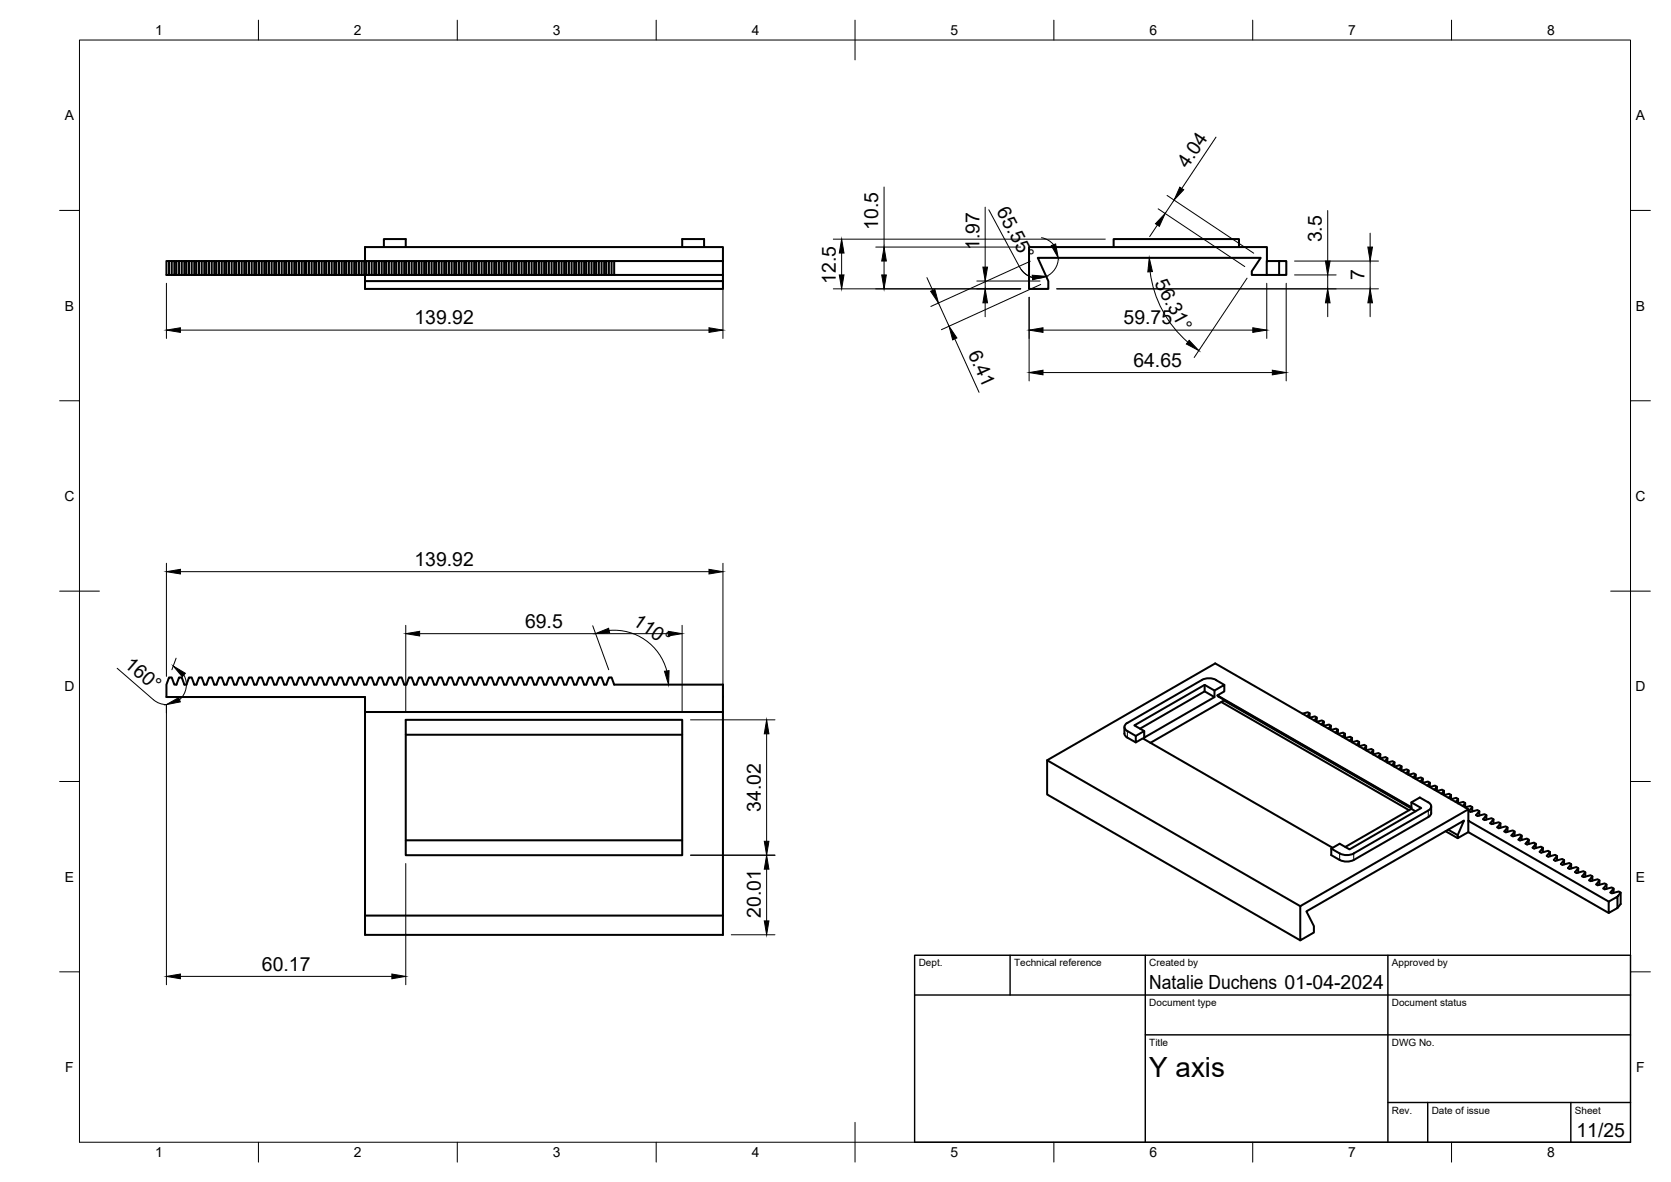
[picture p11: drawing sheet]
<svg xmlns="http://www.w3.org/2000/svg" width="420mm" height="297mm" viewBox="0 0 420 297" stroke-linecap="round" stroke-linejoin="round" font-family="sans-serif">
<defs><g id="words">
<text font-size="7" x="289" y="270.6">Y axis</text>
<g font-size="4.9">
<text x="298.6" y="42.5" transform="rotate(-56 298.6 42.5)">4.04</text>
<text x="250.5" y="53.1" transform="rotate(62 250.5 53.1)">65.55°</text>
<text x="220.8" y="57.7" transform="rotate(-90 220.8 57.7)">10.5</text>
<text x="246.3" y="62.8" transform="rotate(-90 246.3 62.8)">1.97</text>
<text x="332.4" y="60.9" transform="rotate(-90 332.4 60.9)">3.5</text>
<text x="210.2" y="71.3" transform="rotate(-90 210.2 71.3)">12.5</text>
<text x="290.2" y="71.1" transform="rotate(62 290.2 71.1)">56.31°</text>
<text x="343.1" y="70.4" transform="rotate(-90 343.1 70.4)">7</text>
<text x="104.2" y="81.5">139.92</text>
<text x="282.5" y="81.5">59.75</text>
<text x="243.4" y="88.9" transform="rotate(66 243.4 88.9)">6.41</text>
<text x="285" y="92.2">64.65</text>
<text x="104.2" y="142.2">139.92</text>
<text x="132" y="157.8">69.5</text>
<text x="158.9" y="156.7" transform="rotate(35 158.9 156.7)">110°</text>
<text x="31.1" y="167.4" transform="rotate(41 31.1 167.4)">160°</text>
<text x="191.3" y="204" transform="rotate(-90 191.3 204)">34.02</text>
<text x="191.3" y="230.7" transform="rotate(-90 191.3 230.7)">20.01</text>
<text x="65.8" y="243.9">60.17</text>
<text x="289" y="248.5">Natalie Duchens 01-04-2024</text>
<text x="396.4" y="285.7">11/25</text>
</g>
<g font-size="3.5">
<text x="39" y="8.8">1</text>
<text x="89" y="8.8">2</text>
<text x="139" y="8.8">3</text>
<text x="189" y="8.8">4</text>
<text x="239" y="8.8">5</text>
<text x="289" y="8.8">6</text>
<text x="339" y="8.8">7</text>
<text x="389" y="8.8">8</text>
<text x="16.3" y="30.2">A</text>
<text x="411.3" y="30.2">A</text>
<text x="16.3" y="78">B</text>
<text x="411.3" y="78">B</text>
<text x="16.2" y="125.9">C</text>
<text x="411.2" y="125.9">C</text>
<text x="16.2" y="173.7">D</text>
<text x="411.2" y="173.7">D</text>
<text x="16.3" y="221.6">E</text>
<text x="411.3" y="221.6">E</text>
<text x="16.4" y="269.4">F</text>
<text x="411.4" y="269.4">F</text>
<text x="39" y="290.8">1</text>
<text x="89" y="290.8">2</text>
<text x="139" y="290.8">3</text>
<text x="189" y="290.8">4</text>
<text x="239" y="290.8">5</text>
<text x="289" y="290.8">6</text>
<text x="339" y="290.8">7</text>
<text x="389" y="290.8">8</text>
</g>
<g font-size="2.5">
<text x="231" y="242.9">Dept.</text>
<text x="255" y="242.9">Technical reference</text>
<text x="289" y="242.9">Created by</text>
<text x="350" y="242.9">Approved by</text>
<text x="289" y="252.8">Document type</text>
<text x="350" y="252.8">Document status</text>
<text x="289" y="262.9">Title</text>
<text x="350" y="262.9">DWG No.</text>
<text x="350" y="279.9">Rev.</text>
<text x="360" y="279.9">Date of issue</text>
<text x="396" y="279.9">Sheet</text>
</g>
</g></defs>
<!-- layer: Visible -->
<g fill="none" stroke="#000" stroke-width=".51">
<path d="M42.5 65.6h-.7v3.5h.7v-3.5h.7M43.2 69.1h1.2v-3.5h-.6v3.5M43.8 65.6h-.6v3.5h-.7M44.4 65.6h.6M45.7 65.6h-.7v3.5h-.6M45.7 69.1h.7M46.4 65.6h.5v3.5h-.5zM46.4 65.6h-.7v3.5h-.7M46.9 65.6h.6M48.2 65.6h-.7v3.5h-.6M48.2 69.1h.7M48.9 65.6h.5v3.5h-.5z"/>
<path d="M48.9 65.6h-.7v3.5h-.7M49.4 65.6h.6M50.7 65.6h-.7v3.5h-.6M50.7 69.1h.7M51.4 65.6h.5v3.5h-.5zM51.4 65.6h-.7v3.5h-.7M51.9 65.6h.7M53.2 65.6h-.6v3.5h-.7M53.2 69.1h.7M53.9 65.6h.5v3.5h-.5zM53.9 65.6h-.7v3.5h-.6M54.4 65.6h.7"/>
<path d="M55.8 65.6h-.7v3.5h-.7M55.8 69.1h.6M56.4 65.6h.5v3.5h-.5zM56.4 65.6h-.6v3.5h-.7M56.9 65.6h.7M58.3 65.6h-.7v3.5h-.7M58.3 69.1h.6M58.9 65.6h.5v3.5h-.5zM58.9 65.6h-.6v3.5h-.7M59.4 65.6h.7M60.8 65.6h-.7v3.5h-.7M60.8 69.1h.6"/>
<path d="M61.4 65.6h.6v3.5h-.6zM61.4 65.6h-.6v3.5h-.7M62 65.6h.6M63.3 65.6h-.7v3.5h-.6M63.3 69.1h.6M63.9 65.6h.6v3.5h-.6zM63.9 65.6h-.6v3.5h-.7M64.5 65.6h.6M65.8 65.6h-.7v3.5h-.6M65.8 69.1h.7M66.5 65.6h.5v3.5h-.5zM66.5 65.6h-.7v3.5h-.7"/>
<path d="M67 65.6h.6M68.3 65.6h-.7v3.5h-.6M68.3 69.1h.7M69 65.6h.5v3.5h-.5zM69 65.6h-.7v3.5h-.7M69.5 65.6h.6M70.8 65.6h-.7v3.5h-.6M70.8 69.1h.7M71.5 65.6h.5v3.5h-.5zM71.5 65.6h-.7v3.5h-.7M72 65.6h.7M73.3 65.6h-.6v3.5h-.7"/>
<path d="M73.3 69.1h.7M74 65.6h.5v3.5h-.5zM74 65.6h-.7v3.5h-.6M74.5 65.6h.7M75.9 65.6h-.7v3.5h-.7M75.9 69.1h.6M76.5 65.6h.5v3.5h-.5zM76.5 65.6h-.6v3.5h-.7M77 65.6h.7M78.4 65.6h-.7v3.5h-.7M78.4 69.1h.6M79 65.6h.5v3.5h-.5z"/>
<path d="M79 65.6h-.6v3.5h-.7M79.5 65.6h.7M80.9 65.6h-.7v3.5h-.7M80.9 69.1h.6M81.5 65.6h.6v3.5h-.6zM81.5 65.6h-.6v3.5h-.7M82.1 65.6h.6M83.4 65.6h-.7v3.5h-.6M83.4 69.1h.7M84.1 65.6h.5v3.5h-.5zM84.1 65.6h-.7v3.5h-.7M84.6 65.6h.6"/>
<path d="M85.9 65.6h-.7v3.5h-.6M85.9 69.1h.7M86.6 65.6h.5v3.5h-.5zM86.6 65.6h-.7v3.5h-.7M87.1 65.6h.6M88.4 65.6h-.7v3.5h-.6M88.4 69.1h.7M89.1 65.6h.5v3.5h-.5zM89.1 65.6h-.7v3.5h-.7M89.6 65.6h.7M90.9 65.6h-.6v3.5h-.7M90.9 69.1h.7"/>
<path d="M91.6 65.6h.5v3.5h-.5zM91.6 65.6h-.7v3.5h-.6M91.8 69.1v3.5h90v-2M91.8 65.6v-3.5h90v3.5M92.1 65.6h.7M93.5 65.6h-.7v3.5h-.7M93.5 69.1h.6M94.1 65.6h.5v3.5h-.5zM94.1 65.6h-.6v3.5h-.7M94.6 65.6h.7M96 65.6h-.7v3.5h-.7M96 69.1h.6"/>
<path d="M96.5 62.1v-2h5.5v2M96.6 65.6h.5v3.5h-.5zM96.6 65.6h-.6v3.5h-.7M97.1 65.6h.7M98.5 65.6h-.7v3.5h-.7M98.5 69.1h.6M99.1 65.6h.6v3.5h-.6zM99.1 65.6h-.6v3.5h-.7M99.7 65.6h.6M101 65.6h-.7v3.5h-.6M101 69.1h.6M101.6 65.6h.6v3.5h-.6z"/>
<path d="M101.6 65.6h-.6v3.5h-.7M102.2 65.6h.6M103.5 65.6h-.7v3.5h-.6M103.5 69.1h.7M104.2 65.6h.5v3.5h-.5zM104.2 65.6h-.7v3.5h-.7M104.7 65.6h.6M106 65.6h-.7v3.5h-.6M106 69.1h.7M106.7 65.6h.5v3.5h-.5zM106.7 65.6h-.7v3.5h-.7M107.2 65.6h.6"/>
<path d="M108.5 65.6h-.7v3.5h-.6M108.5 69.1h.7M109.2 65.6h.5v3.5h-.5zM109.2 65.6h-.7v3.5h-.7M109.7 65.6h.7M111 65.6h-.6v3.5h-.7M111 69.1h.7M111.7 65.6h.5v3.5h-.5zM111.7 65.6h-.7v3.5h-.6M112.2 65.6h.7M113.6 65.6h-.7v3.5h-.7M113.6 69.1h.6"/>
<path d="M114.2 65.6h.5v3.5h-.5zM114.2 65.6h-.6v3.5h-.7M114.7 65.6h.7M116.1 65.6h-.7v3.5h-.7M116.1 69.1h.6M116.7 65.6h.5v3.5h-.5zM116.7 65.6h-.6v3.5h-.7M117.2 65.6h.7M118.6 65.6h-.7v3.5h-.7M118.6 69.1h.6M119.2 65.6h.6v3.5h-.6zM119.2 65.6h-.6v3.5h-.7"/>
<path d="M119.8 65.6h.6M121.1 65.6h-.7v3.5h-.6M121.1 69.1h.7M121.8 65.6h.5v3.5h-.5zM121.8 65.6h-.7v3.5h-.7M122.3 65.6h.6M123.6 65.6h-.7v3.5h-.6M123.6 69.1h.7M124.3 65.6h.5v3.5h-.5zM124.3 65.6h-.7v3.5h-.7M124.8 65.6h.7M126.1 65.6h-.6v3.5h-.7"/>
<path d="M126.1 69.1h.7M126.8 65.6h.5v3.5h-.5zM126.8 65.6h-.7v3.5h-.6M127.3 65.6h.7M128.6 65.6h-.6v3.5h-.7M128.6 69.1h.7M129.3 65.6h.5v3.5h-.5zM129.3 65.6h-.7v3.5h-.6M129.8 65.6h.7M131.1 65.6h-.6v3.5h-.7M131.1 69.1h.7M131.8 65.6h.5v3.5h-.5z"/>
<path d="M131.8 65.6h-.7v3.5h-.6M132.3 65.6h.7M133.7 65.6h-.7v3.5h-.7M133.7 69.1h.6M134.3 65.6h.6v3.5h-.6zM134.3 65.6h-.6v3.5h-.7M134.9 65.6h.6M136.2 65.6h-.7v3.5h-.6M136.2 69.1h.6M136.8 65.6h.6v3.5h-.6zM136.8 65.6h-.6v3.5h-.7M137.4 65.6h.6"/>
<path d="M138.7 65.6h-.7v3.5h-.6M138.7 69.1h.6M139.3 65.6h.6v3.5h-.6zM139.3 65.6h-.6v3.5h-.7M139.9 65.6h.6M141.2 65.6h-.7v3.5h-.6M141.2 69.1h.7M141.9 65.6h.5v3.5h-.5zM141.9 65.6h-.7v3.5h-.7M142.4 65.6h.6M143.7 65.6h-.7v3.5h-.6M143.7 69.1h.7"/>
<path d="M144.4 65.6h.5v3.5h-.5zM144.4 65.6h-.7v3.5h-.7M144.9 65.6h.7M146.2 65.6h-.6v3.5h-.7M146.2 69.1h.7M146.9 65.6h.5v3.5h-.5zM146.9 65.6h-.7v3.5h-.6M147.4 65.6h.7M148.7 65.6h-.6v3.5h-.7M148.7 69.1h.7M149.4 65.6h.5v3.5h-.5zM149.4 65.6h-.7v3.5h-.6"/>
<path d="M149.9 65.6h.7M151.3 65.6h-.7v3.5h-.7M151.3 69.1h.6M151.9 65.6h.5v3.5h-.5zM151.9 65.6h-.6v3.5h-.7M152.4 65.6h.7M153.8 65.6h-.7v3.5h-.7M153.8 69.1h.6M154.4 65.6h27.4v3.5h-27.4zM154.4 65.6h-.6v3.5h-.7M171.5 62.1v-2h5.5v2M181.8 69.1v1.5h-90"/>
<path d="M280 62.1v-2h31.5v2M318.5 69.1h3.1M318.6 65.6v-3.5h-59.9v10.5h4.9v-2l-2.7-5.8h56.1l-2.3 3.4v.9h3.8M321.6 65.6h1.8v3.5h-1.8zM321.6 65.6h-3.1v3.5M91.8 178.9h90v-6.9h-27.4l-.6-1.7h-.7l-.7 1.7h-.5l-.6-1.7h-.7l-.7 1.7h-.5l-.7-1.7h-.6l-.7 1.7h-.5l-.7-1.7h-.6l-.7 1.7h-.5l-.7-1.7h-.7l-.6 1.7h-.5l-.7-1.7h-.7l-.6 1.7h-.6l-.6-1.7h-.7l-.6 1.7h-.6l-.6-1.7h-.7l-.6 1.7h-.6l-.6-1.7h-.7l-.7 1.7h-.5l-.7-1.7h-.6l-.7 1.7h-.5l-.7-1.7h-.6l-.7 1.7h-.5l-.7-1.7h-.6l-.7 1.7h-.5l-.7-1.7h-.7l-.6 1.7h-.5l-.7-1.7h-.7l-.6 1.7h-.6l-.6-1.7h-.7l-.7 1.7h-.5l-.6-1.7h-.7l-.7 1.7h-.5l-.6-1.7h-.7l-.7 1.7h-.5l-.7-1.7h-.6l-.7 1.7h-.5l-.7-1.7h-.7l-.6 1.7h-.5l-.7-1.7h-.7l-.6 1.7h-.5l-.7-1.7h-.7l-.6 1.7h-.6l-.6-1.7h-.7l-.6 1.7h-.6l-.6-1.7h-.7l-.7 1.7h-.5l-.6-1.7h-.7l-.7 1.7h-.5l-.6-1.7h-.7l-.7 1.7h-.5l-.7-1.7h-.6l-.7 1.7h-.5l-.7-1.7h-.7l-.6 1.7h-.5l-.7-1.7h-.7l-.6 1.7h-.5l-.7-1.7h-.7l-.6 1.7h-.6l-.6-1.7h-.7l-.7 1.7h-.5l-.6-1.7h-.7l-.7 1.7h-.5l-.6-1.7h-.7l-.7 1.7h-.5l-.7-1.7h-.6l-.7 1.7h-.5l-.7-1.7h-.7l-.6 1.7h-.5l-.7-1.7h-.7l-.6 1.7h-.5l-.7-1.7h-.7l-.6 1.7h-.6l-.6-1.7h-.7l-.6 1.7h-.6l-.6-1.7h-.7l-.7 1.7h-.5l-.6-1.7h-.7l-.7 1.7h-.5l-.6-1.7h-.7l-.7 1.7h-.5l-.7-1.7h-.6l-.7 1.7h-.5l-.7-1.7h-.7l-.6 1.7h-.5l-.7-1.7h-.7l-.6 1.7h-.5l-.7-1.7h-.7l-.6 1.7h-.6l-.6-1.7h-.7l-.7 1.7v3.2h50v59.7h90v-4.8M181.8 178.9v51.2h-90M302.2 170.9l-18.7 10.8a1.08 1.08 0 0 0-.8 1 1.08 1.08 0 0 0 .8 1l2.1 1.2M302.2 170.9a3.9 3.9 0 0 1 3.6 0l2 1.2M302.9 172.1v1.6l-16.3 9.4M302.9 173.7l2.5 1.5M305.4 173.5l-2.5-1.4-17.7 10.2 2.5 1.4"/>
<path d="M306.1 174.8l48.8 28.2M307.1 176.4l47.2 27.2M307.7 176l47.2 27.2M307.9 175.9l-18.6 10.8M329.3 179.3l-.5-.3-1.3 .4M102 180.9h69.5v34h-69.5zM102 184.6h69.5M263.3 191.1v8.6l63.6 36.6M282.7 184.3l.4 .8 2.5 1.5M282.7 182.7v1.6M328.7 180l.6-.7v1.1l1.3-.4 .5 .3M330.5 181.1l.6-.8v1.1l1.3-.4 .4 .3"/>
<path d="M332.2 182.1l.6-.8v1.1l1.4-.3 .4 .3M334 183.1l.6-.7v1M335.8 184.1l.6-.7v1.1l1.3-.4 .5 .3M336.4 183.4l-.5-.3-1.3 .4M337.6 185.2l.6-.8v1.1l1.3-.3 .5 .2M339.3 186.2l.7-.8v1.1l1.3-.3 .4 .2M341.1 187.2l.6-.8v1.1l1.3-.3 .5 .3M342.9 188.2l.6-.7v1.1l1.3-.4 .5 .3M344.7 189.2l.6-.7v1.1l1.3-.4 .5 .3M346.5 190.3l.6-.8-.1 1.1 1.4-.3 .4 .2M348.2 191.3l.6-.8v1.1M350 192.3l.6-.7v1.1l1.3-.4 .5 .3"/>
<path d="M350.6 191.6l-.5-.3-1.3 .3M351.8 193.3l.6-.7v1.1l1.3-.4 .5 .3M353.6 194.4l.6-.8v1.1M355.3 195.4l.7-.8v1.1M356 194.6l-.5-.2-1.3 .3M357.1 196.4l.6-.7v1.1l1.3-.4 .5 .3M357.7 195.7l-.4-.3-1.4 .3M358.9 197.4l.6-.7v1.1l1.3-.4 .5 .3M360.7 198.5l.6-.8v1.1M362.5 199.5l.6-.8v1.1l1.3-.3 .4 .3M363.1 198.7l-.5-.3-1.3 .4M102 211.2h69.5"/>
<path d="M354.9 201.6l2.5 1.5-18.1 10.4-2.5-1.5-2.1 1.3v1.6a5.9 5.9 0 0 0 4.6 1.6l1.1-.4 18.7-10.8 .7-.7 .1-1.9M354.9 202.9l-48.8-28.1 1.7-1.1v-1.6l-2.4 1.4v1.7l-17.7 10.2v-1.7l-2.1 1.2v1.7l1.7-1 47.8 27.4M354.9 203.3l1 .6M359.1 201.6l-2.1-1.2-2.1 1.2v1.7l-16.6 9.5M359.1 201.6a1.08 1.08 0 0 1 .8 1 1.08 1.08 0 0 1-.8 1.1l-18.7 10.8a3.9 3.9 0 0 1-3.5 0l-2.2-1.2M363.5 208.9l3 1.7M364.1 208.5l2.4 1.4M364.2 200.5l.6-.7v1.1l1.3-.4 .5 .3M366 201.5l.6-.7v1.1l1.3-.4 .5 .3M367.8 202.6l.6-.8v1.1M369.2 206.3v2.8M369.2 203.4l-63.6-36.7-42.3 24.4 63.6 36.6"/>
<path d="M370.2 202.8l-.5-.2-1.3 .3M372 203.8l-.5-.2-1.8 .4-.3-.2 .8-1v1.1M373.7 204.9l-.4-.3-1.8 .5-.4-.3 .9-1v1.1M375.5 205.9l-.5-.3-1.7 .5-.4-.2 .8-1v1.1M377.3 206.9l-.5-.3-1.7 .5-.4-.2 .8-1v1.1M379.1 207.9l-.5-.2-1.7 .4-.4-.2 .8-1v1.1M380.8 209l-.4-.3-1.8 .5-.4-.3 .9-1v1.1M382.6 210l-.5-.3-1.7 .5-.4-.2 .8-1v1.1M384.4 211l-.5-.3-1.7 .5-.4-.2 .8-1v1.1M386.2 212l-.5-.2-1.7 .4-.4-.2 .8-1v1.1M387.9 213l-.4-.2-1.8 .4-.3-.2 .8-1v1.1M389.7 214.1l-.4-.3-1.8 .5-.4-.2 .8-1.1v1.2"/>
<path d="M391.5 215.1l-.5-.3-1.7 .5-.4-.2 .8-1v1.1M393.3 216.1l-.5-.2-1.7 .4-.4-.2 .8-1v1.1M395.1 217.2l-.5-.3-1.7 .4-.4-.2 .8-1v1.1M396.8 218.2l-.4-.3-1.8 .5-.3-.2 .8-1v1.1M398.6 219.2l-.5-.3-1.7 .5-.4-.2 .8-1v1.1M400.4 220.2l-.5-.3-1.7 .5-.4-.2 .8-1v1.1M402.2 222.3v-1.1l-.8 1.1 .3 .2 1.8-.5 .4 .3v1.1M402.2 221.2l-.5-.2-1.8 .4-.3-.2 .8-1v1.1M403.9 222.3l-.8 1 .4 .2 1.7-.5 .5 .3M404.5 226.6l-35.3-20.3v-2.9l-42.3 24.3v8.6l3.5-2v-1.6l-1.9-3.7 39.6-22.8-1.6 3.7v.7l2.7-1.5 35.3 20.3M405.7 224.4v-1.1l-.8 1 .4 .2 1.7-.5 .5 .3v2.9l-.8 1M407.5 224.3l-.8 1v2.9l-2.2 1.2v-2.8l2.2-1.3"/>
</g>
<!-- layer: Visible Narrow -->
<path d="M283.5 183.7v1.7M336.8 214.5v1.6M340.4 214.5v1.6M359.1 203.7v1.6" fill="none" stroke="#000" stroke-width=".25"/>
<!-- layer: BORDER -->
<g fill="none" stroke="#000" stroke-width=".25">
<path d="M20 10.1h390v276.9h-390zM65 5.1v5M115 5.1v5M165 5.1v5M215 5.1v10M265 5.1v5M315 5.1v5M365 5.1v5M15 52.9h5M410 52.9h5M15 100.7h5M410 100.7h5"/>
<path d="M15 148.6h10M405 148.6h10M15 196.4h5M410 196.4h5M15 244.2h5M410 244.2h5M65 287v5M115 287v5M165 287v5M215 282.1v9.9M265 287v5M315 287v5"/>
<path d="M365 287v5"/>
</g>
<!-- layer: TITLEBLOCK -->
<path d="M230 240.1h180v46.9h-180zM230 250h180M254 240.1v9.9M288 240.1v46.9M349 240.1v46.9M288 260.1h122M349 277.1h61M359 277.1v9.9M395 277.1v9.9" fill="none" stroke="#000" stroke-width=".36"/>
<!-- layer: FD_Dimensions -->
<g fill="none" stroke="#000" stroke-width=".25">
<path d="M305.8 34.5l-8.7 12.9M222.3 47v15.1M247.7 52.1v15M248.6 52.7l7.8 14.5M261.9 59.7l1.6 .6 1.4 1.2M291 56.5l-1.9 3M291.2 52.5l21.8 14.5M293.5 49.1l21.7 14.5M295.2 50.3l-2.2 3.3M333.8 52.9v12.7M344.5 58.6v3.5M41.8 71.2v13.9"/>
<path d="M181.8 71.2v13.9M209.5 72.6h47.1M209.5 60.1h68.4M211.6 63.6v5.5M220.2 62.1h36.4M222.3 65.6v3.5M233.1 69.8l1.4 3.2M236 76.1l2.6 5.9M245.6 70.6h15.9M247.7 70.6v2M247.7 76.1v3.5M256.7 67.7l1.3 1.3 1.6 .7"/>
<path d="M258.8 74.7v21M259 65.7l-24.9 11.3M261.7 71.5l-25 11.4M265.7 72.6h80.9M266.1 64.8a5.1 5.1 0 0 1-3.9 5 5.1 5.1 0 0 1-5.7-2.6M289.2 68.3a28 28 0 0 0 9.5 17.7M313.6 69.9l-13.3 19.9M318.5 71.2v13.9M323.4 71.2v24.5M325.5 65.6h21.1M325.5 69.1h10.5M333.8 69.1v3.5"/>
<path d="M333.8 76.1v3.5M344.5 65.6v7M344.5 76.1v3.5M45.4 83h132.9M240.1 85.2l6.1 13.4M262.3 83h52.7M262.3 93.6h57.6M41.8 141.5v28.5M45.4 143.7h132.9M102 157.1v21.7M105.5 159.2h62.5M149 157.3l4.1 11"/>
<path d="M153.2 158.4a13.7 13.7 0 0 1 14.5 10.2M171.5 157.1v21.7M181.8 141.5v31.5M29.5 167.9l9.6 8.3 1.6 .7 1.2 .2M41.8 177.3v70.2M44.3 165.4l-1.1 2.9M46.2 169.6a5 5 0 0 1-1.1 6.2M173.6 180.9h21.3M192.8 184.4v27M102 217v30.5M173.6 214.9h21.3M192.8 218.4v13"/>
<path d="M183.9 234.9h11M45.4 245.4h53.1"/>
</g>
<g fill="#000" stroke="#000" stroke-width=".25">
<path d="M293 53.6l-1.5 3.3-1-.7zM296.7 47l.9 .7-2.4 2.6zM211 69.1h1.2l-.6 3.5zM211.6 60.1l.6 3.5h-1.2zM221.7 69.1h1.2l-.6 3.5zM222.3 62.1l.6 3.5h-1.2zM234 73.2l1.1-.5 .9 3.4zM247.7 72.6l.6 3.5h-1.2zM247.1 67.1h1.2l-.6 3.5zM259.5 69.2l3.6 .3-3.5 .8zM264.3 61.7l1.1-.4 .7 3.5zM289 64.8l.8 3.4-1.2 .1z"/>
<path d="M333.8 72.6l.6 3.5h-1.1zM333.3 65.6h1.1l-.6 3.5zM344.5 72.6l.6 3.5h-1.2zM343.9 62.1h1.2l-.6 3.5zM41.8 83l3.6-.6v1.1zM178.3 82.4l3.5 .6-3.5 .5zM238.6 82l2 2.9-1.1 .5zM258.8 93.6l3.5-.6v1.2zM258.8 83l3.5-.6v1.1zM299 85.5l2.4 2.6-3.1-1.6zM315 82.4l3.5 .6-3.5 .5zM319.9 93l3.5 .6-3.5 .6z"/>
<path d="M41.8 143.7l3.6-.6v1.1zM102 159.2l3.5-.5v1.1zM149.7 159.2l3.3-1.3 .3 1.1zM168 158.7l3.5 .5-3.5 .6zM178.3 143.1l3.5 .6-3.5 .5zM41.8 177.1l3.1-1.8 .4 1.1zM43.6 167.4l3 1.8-.8 .9zM167.1 168.7l1.1-.2-.1 3.6zM192.8 180.9l.5 3.5h-1.1zM192.8 214.9l.5 3.5h-1.1zM192.2 211.4h1.1l-.5 3.5zM192.2 231.4h1.1l-.5 3.5z"/>
<path d="M41.8 245.4l3.6-.6v1.2zM98.5 244.8l3.5 .6-3.5 .6z"/>
</g>
<use href="#words"/>
</svg>
